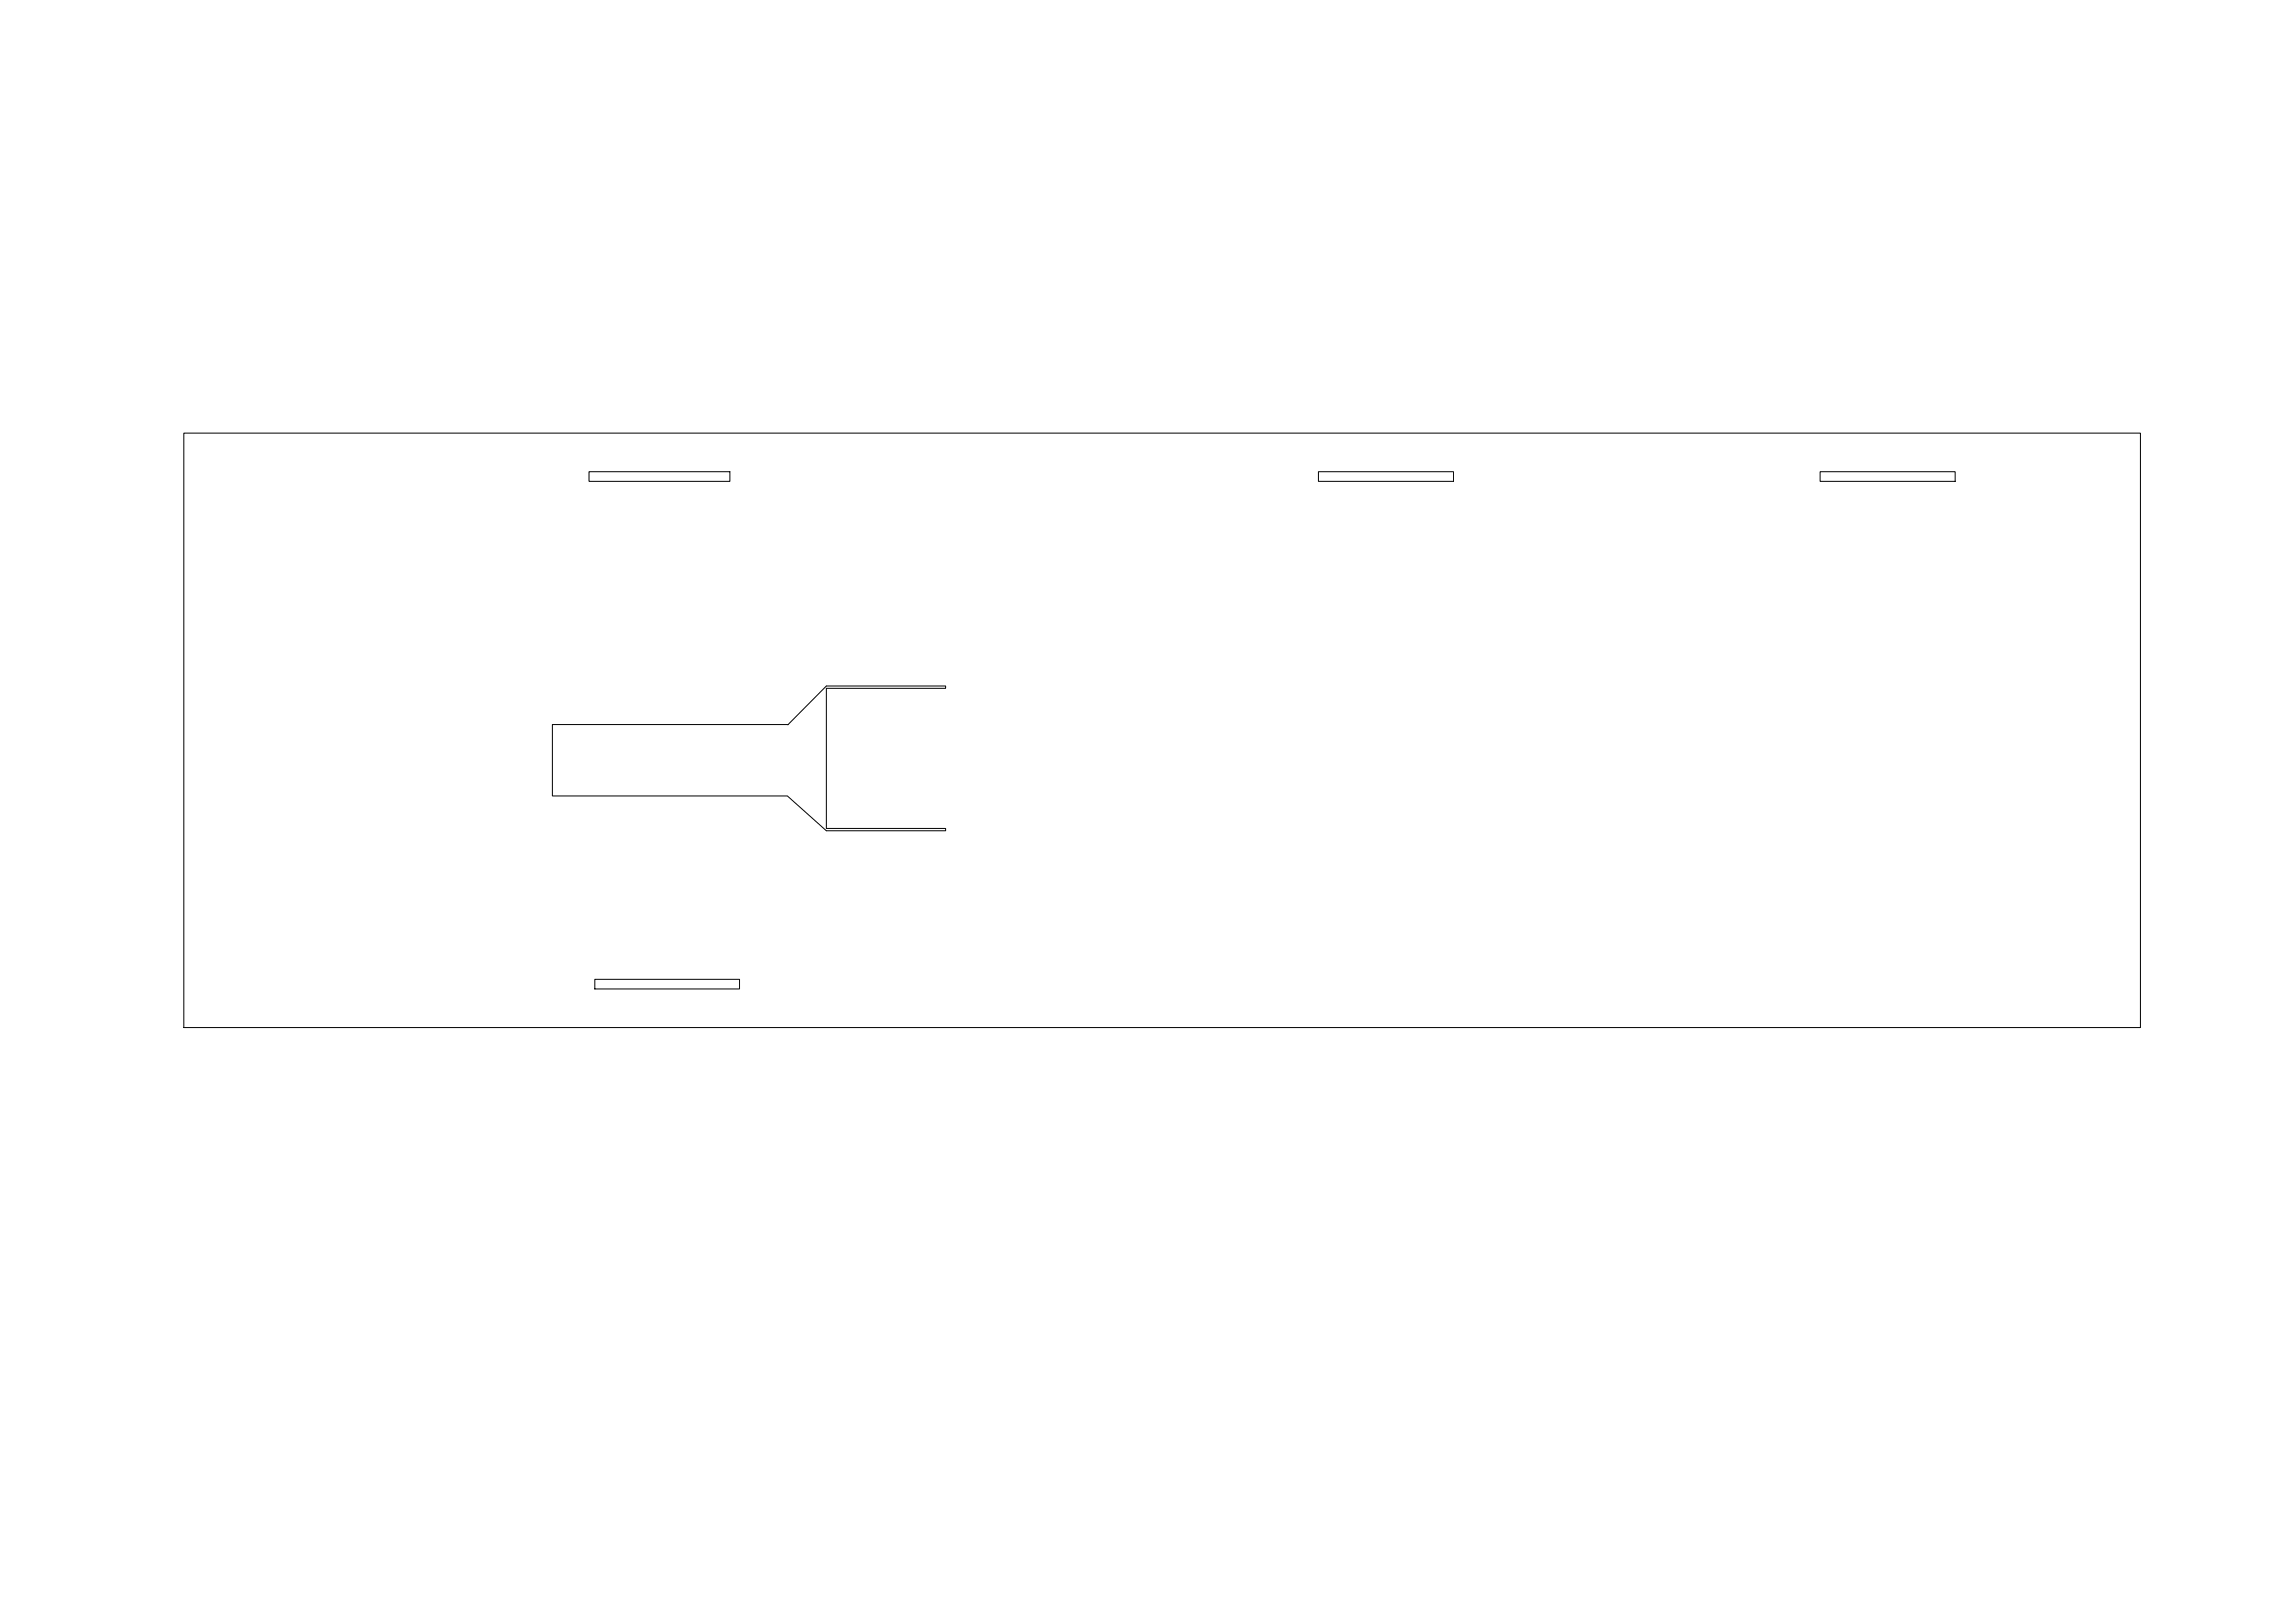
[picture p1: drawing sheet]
<svg xmlns="http://www.w3.org/2000/svg" width="1189mm" height="841mm" viewBox="0 0 1189 841" stroke-linecap="round" stroke-linejoin="round" font-family="sans-serif">
<!-- layer: Visible -->
<path d="M95 224h1014v308h-1014zM305 244h73v5h-73zM683 244h70v5h-70zM943 244h70v5h-70zM286 375l122 1 20-21h62v2h-62v72h62v1h-62l-20-18h-122zM308 507h75v5h-75z" fill="none" stroke="#000" stroke-width=".52"/>
</svg>
